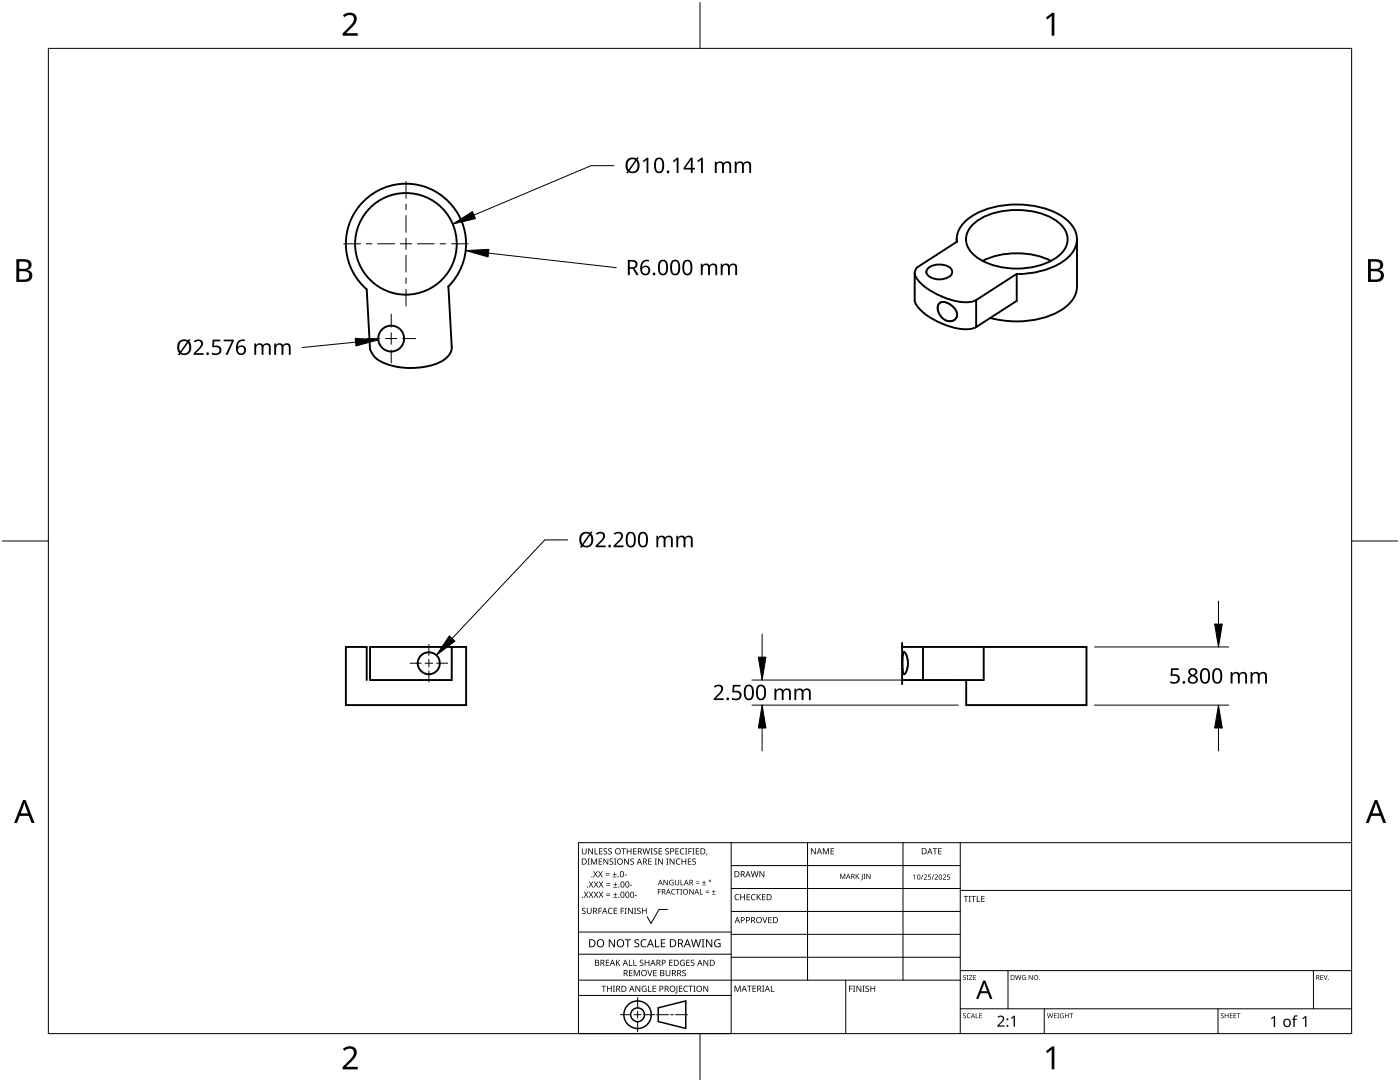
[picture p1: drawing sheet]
<svg xmlns="http://www.w3.org/2000/svg" width="279mm" height="216mm" viewBox="0 0 279 216" stroke-linecap="round" stroke-linejoin="round" font-family="sans-serif">
<g fill="none" stroke="#000" stroke-width=".38">
<path d="M89.5 57.2a12 12 0 0 0-.2-17.2 12 12 0 0 0-17.2 .6 12 12 0 0 0 1.1 17.1M89.5 57.2l.7 12.1a3.9 3.9 0 0 1-3.2 3.3 14.2 14.2 0 0 1-11.8-1l-.7-.7-.7-1.2-.6-12M182.5 54.5v5.4a5.3 5.3 0 0 0 2.8 3.3 13.2 13.2 0 0 0 8.8 2.4l.7-.3M182.5 54.5l.5-1.1 8-5.2a4.7 4.7 0 0 1 2.1-4.4 17.4 17.4 0 0 1 14.2-2.5 10.1 10.1 0 0 1 7.3 4.7 4.6 4.6 0 0 1-1.8 5.7 16.1 16.1 0 0 1-9.9 3M182.5 54.5a5.3 5.3 0 0 0 2.8 3.3 13.2 13.2 0 0 0 8.8 2.4l.7-.3M185.2 53.5a3.8 3.8 0 0 1 4.5 0 1.07 1.07 0 0 1-.4 1.8 3.5 3.5 0 0 1-4.3-.6l-.1-.4zM190.9 47.7v.6M194.2 44.8a13.1 13.1 0 0 1 10.1-2.8 10.9 10.9 0 0 1 8 3.5 4 4 0 0 1-1.3 5.8 15.3 15.3 0 0 1-16.1 0 4 4 0 0 1-.7-6.5zM194.8 59.9v5.4M194.8 59.9l8.1-5.2v5.3l-8.1 5.3M196.1 52.1a16.1 16.1 0 0 1 13.7 0M214.9 57.2a5.7 5.7 0 0 1-3 4.6 19.3 19.3 0 0 1-14.2 1.7"/>
<path d="M214.9 47.7v9.5M187.4 60.5a1.95 1.95 0 0 1 2.6 .5 1.77 1.77 0 0 1 .6 2.7 2.34 2.34 0 0 1-3.5-2l.1-.6zM190.4 63.9h-.1M90.2 129.1v6.6h-16.4v-6.6h19.2v11.6h-24v-11.6h4.2v6.6M180 129.1h36.8v11.6h-24v-5M180 128.3v8.2M180.4 130.1a2.87 2.87 0 0 1 .7 2.9l-.1 .6a.83 .83 0 0 1-.6 .9 8.7 8.7 0 0 1 0-4.4zM184.2 129.1v6.6M196.3 129.1v6.6h-16.3"/>
<circle cx="81" cy="48.7" r="10.1"/>
<circle cx="78.1" cy="67.6" r="2.58"/>
<circle cx="85.6" cy="132.3" r="2.21"/>
</g>
<path d="M9.7 9.7h260v196.5h-260z" fill="none" stroke="#000" stroke-width=".2"/>
<path d="M139.7 .5v9.2M.5 108h9.2M269.7 108h9.2M139.7 206.2v9.2" fill="none" stroke="#000" stroke-width=".2"/>
<g fill="#000">
<path d="M68.4 3.1a1.64 1.64 0 0 1 2.8 .4 2.52 2.52 0 0 1-1.2 2.2l-.9 .9h2.3v.5h-3v-.4l1.2-1.2a1.95 1.95 0 0 0 .9-2.2 1.23 1.23 0 0 0-1.8 .1zM208.7 3.5l1.3-.9h.4v4.5h-.5v-4l-.9 .8zM68.4 209.3a1.64 1.64 0 0 1 2.8 .4 2.52 2.52 0 0 1-1.2 2.2l-.9 1h2.3v.5h-3v-.5l1.2-1.2a1.95 1.95 0 0 0 .9-2.1 1.23 1.23 0 0 0-1.8 .1zM208.7 209.8l1.3-1h.4v4.6h-.5v-4l-.9 .7z"/>
<path d="M3.3 51.7h1.3a1.28 1.28 0 0 1 1.7 1.3 1.04 1.04 0 0 1-.9 .9 1.23 1.23 0 0 1 1 1.5 1.23 1.23 0 0 1-1.5 .9h-1.6zM3.8 54.1v1.7h1a.86 .86 0 0 0 1-.9 .86 .86 0 0 0-1.1-.8zM3.8 52.2v1.4h.9a.78 .78 0 0 0 1-.7 .78 .78 0 0 0-1.1-.7z"/>
<path d="M273 51.7h1.3a1.28 1.28 0 0 1 1.7 1.3 1.04 1.04 0 0 1-.8 .9 1.23 1.23 0 0 1 1 1.5 1.23 1.23 0 0 1-1.6 .9h-1.6zM273.6 54.1v1.7h.9a.86 .86 0 0 0 1.1-.9 .86 .86 0 0 0-1.1-.8zM273.6 52.2v1.4h.8a.78 .78 0 0 0 1-.7 .78 .78 0 0 0-1.1-.7z"/>
<path d="M4.6 159.6h.5l1.8 4.6h-.6l-.6-1.4h-1.8l-.5 1.4h-.6zM4.8 160.2l-.7 2.1h1.5z"/>
<path d="M274.3 159.6h.6l1.7 4.6h-.6l-.5-1.4h-1.8l-.6 1.4h-.5zM274.6 160.2l-.7 2.1h1.4z"/>
</g>
<g fill="none" stroke="#000" stroke-width=".2">
<path d="M145.9 168.1v38.1h-30.5v-38.1h154.3M145.9 172.7h45.7M145.9 177.3h45.7M161.2 168.1v27.5M180.2 168.1v27.5M191.6 168.1v38.1M191.6 177.7h78.1M115.4 198.6h30.5M115.4 195.6h76.2M115.4 190.4h30.5M115.4 186h30.5M127.3 199v2.1"/>
<path d="M133.2 181.5h-1.7l-1.6 2.8-.7-1.4M145.9 181.9h45.7M145.9 186.4h45.7M145.9 191h45.7M168.8 195.6v10.6M191.6 193.7h78.1M201.2 193.7v7.6M262.1 193.7v7.6M123.8 202.5h2.1M126.6 202.5h1.3M127.3 201.8v1.4M127.3 203.8v2.1"/>
<path d="M128.6 202.5h2.1M131 202.5h2.4M133.8 202.5h.6M134.8 202.5h2.4M191.6 201.3h78.1M208.4 201.3v4.9M243.1 201.3v4.9"/>
</g>
<g fill="#000">
<path d="M116.1 169.3h.2v.8a.32 .32 0 0 0 .3 .3 .32 .32 0 0 0 .3-.3v-.8h.2v.8a.47 .47 0 0 1-.5 .4 .47 .47 0 0 1-.5-.5zM116.5 177.9h.2l.3 .5 .3-.5h.1l-.4 .6 .4 .6h-.1l-.3-.5-.4 .5h-.1l.4-.6zM117.3 171.3h.4l-.1 .1v1l.1 .1h-.4l.1-.1v-1zM117.4 169.3h.2l.6 1v-1h.1v1.2h-.1l-.7-1v1h-.1zM117.5 177.9h.2l.3 .5 .3-.5h.1l-.4 .6 .4 .6h-.1l-.4-.5-.3 .5h-.1l.4-.6zM117.5 175.9h.2l.3 .5 .3-.5h.1l-.4 .6 .5 .6h-.2l-.3-.5-.4 .5h-.1l.4-.6zM117.9 171.3h.3l.3 1 .4-1h.3v1.2h-.2v-1l-.4 1h-.1l-.4-1v1h-.2zM118.7 169.3h.1v1h.6v.2h-.7zM118.4 173.8h.1l.3 .5 .3-.5h.2l-.4 .6 .4 .7h-.1l-.4-.6-.3 .6h-.1l.4-.7zM118.5 177.9h.2l.2 .5 .3-.5h.2l-.4 .6 .4 .6h-.1l-.4-.5-.3 .5h-.1l.4-.6zM118.5 175.9h.2l.3 .5 .3-.5h.1l-.4 .6 .4 .6h-.1l-.3-.5-.4 .5h-.1l.4-.6zM119.5 171.3h.7v.1h-.6v.4h.5v.2h-.5v.4h.6v.1h-.7z"/>
<path d="M119.6 169.3h.6v.1h-.5v.4h.5v.1h-.5v.4h.5v.2h-.6zM119.4 173.8h.1l.3 .5 .3-.5h.2l-.4 .6 .4 .7h-.1l-.4-.6-.3 .6h-.2l.5-.7zM119.5 177.9h.1l.3 .5 .3-.5h.2l-.4 .6 .4 .6h-.1l-.4-.5-.3 .5h-.1l.4-.6zM119.5 175.9h.2l.3 .5 .3-.5h.1l-.4 .6 .4 .6h-.1l-.4-.5-.3 .5h-.1l.4-.6zM120.9 174.6h.8v.1h-.8zM120.9 174.2h.8v.1h-.8zM121 178.7h.8v.1h-.8zM121 178.3h.8v.1h-.8zM121 176.6h.8v.1h-.8zM121 176.3h.8v.1h-.8zM120.5 169.4l.4-.1h.3l-.1 .1a.25 .25 0 0 0-.4-.1 .25 .25 0 0 0 0 .4l.4 .3 .1 .2-.3 .3-.5-.1v-.1h.2a.27 .27 0 0 0 .4-.1 .27 .27 0 0 0-.3-.3l-.2-.2zM120.4 171.3h.2l.7 1-.1-1h.2v1.2h-.2l-.6-1v1h-.2z"/>
<path d="M121.4 169.4l.5-.1h.2v.1a.25 .25 0 0 0-.4-.1 .25 .25 0 0 0 0 .4l.4 .3v.2l-.2 .3-.5-.1v-.1h.1a.27 .27 0 0 0 .5-.1 .27 .27 0 0 0-.4-.3l-.2-.2zM122.3 174.9h.8v.2h-.8zM122.4 179h.8v.1h-.8zM122.4 177h.8v.1h-.8zM121.7 171.4l.4-.1 .3 .1-.1 .1a.25 .25 0 0 0-.4-.1 .25 .25 0 0 0 0 .4 .42 .42 0 0 1 .5 .5 .42 .42 0 0 1-.7 .2l-.1-.2 .2 .1a.27 .27 0 0 0 .5-.2 .27 .27 0 0 0-.4-.3l-.2-.2zM122.6 174h.1v.4h.4v.1h-.4v.4h-.1v-.4h-.3v-.1h.3zM122.7 178.1h.1v.4h.4v.1h-.4v.3h-.1v-.3h-.3v-.1h.3zM122.7 176.1h.2v.3h.3v.2h-.3v.3h-.2v-.3h-.3v-.2h.3zM122.6 171.3h.4l-.1 .1v1l.1 .1h-.4l.1-.1v-1zM124 169.3h.9v.1h-.4v1.1h-.1v-1.1h-.4zM124.7 174.5h.4v.2h-.4zM124.6 171.3h.1l.7 1v-1h.1v1.2h-.2l-.6-1v1h-.1z"/>
<path d="M125.7 176.6h.5v.1h-.5zM125.1 169.3h.1v.5h.7v-.5h.1v1.2h-.1v-.6h-.7v.6h-.1zM125.8 171.4l.5-.1 .2 .1v.1a.25 .25 0 0 0-.4-.1 .25 .25 0 0 0 0 .4 .42 .42 0 0 1 .4 .5 .42 .42 0 0 1-.7 .2v-.2l.1 .1a.27 .27 0 0 0 .5-.2 .27 .27 0 0 0-.4-.3l-.2-.2zM126.7 178.6h.4v.2h-.4zM126.4 169.3h.6v.1h-.5v.4h.5v.1h-.5v.4h.5v.2h-.6zM128.2 169.3h.2l.2 1 .3-1h.2l.2 1 .3-1h.1l-.3 1.2h-.1l-.3-1.1-.3 1.1h-.2zM129.4 171.3h.7v.1h-.6v.4h.5v.2h-.5v.4h.6v.1h-.7zM129.8 169.3h.5l-.2 .1v1l.2 .1h-.5l.2-.1v-1zM130.7 171.3h.4l-.1 .1v1l.1 .1h-.4l.1-.1v-1zM130.5 169.4l.4-.1h.3l-.1 .1a.25 .25 0 0 0-.4-.1 .25 .25 0 0 0 0 .4l.4 .3 .1 .2-.2 .3-.6-.1v-.1h.2a.27 .27 0 0 0 .4-.1 .27 .27 0 0 0-.3-.3l-.2-.2zM131.3 177.4h.6v.1h-.5v.4h.5v.1h-.5v.5h-.1zM131.4 169.3h.7v.1h-.5v.4h.5v.1h-.5v.4h.5v.2h-.7z"/>
<path d="M131.3 171.3h.2l.7 1v-1h.1v1.2h-.2l-.6-1v1h-.2zM132.4 175.6h.2l.6 .9v-.9h.1v1h-.2l-.6-.9v.9h-.1zM133 171.3h.4l-.1 .1v1l.1 .1h-.4l.1-.1v-1zM132.8 169.4l.4-.1h.3l-.1 .1a.25 .25 0 0 0-.3-.1 .25 .25 0 0 0 0 .4l.4 .3v.2l-.2 .3-.5-.1v-.1h.1a.27 .27 0 0 0 .5-.1 .27 .27 0 0 0-.4-.3l-.2-.2zM133.7 175.7l.5-.2 .2 .1v.1a.45 .45 0 0 0-.7 .4 .45 .45 0 0 0 .6 .4v-.3h-.2v-.1h.3v.5a.6 .6 0 0 1-.8-.1 .6 .6 0 0 1 .1-.8zM134.1 177.5l.4-.1h.3l-.1 .2a.44 .44 0 0 0-.6 .4 .44 .44 0 0 0 .6 .3 .52 .52 0 0 1-.7 0 .52 .52 0 0 1 .1-.8zM133.6 171.3h.2l.7 1v-1h.1v1.2h-.2l-.6-1v1h-.2zM134.9 177.4h.8v.1h-.4v1h-.1v-1h-.3zM135 171.5l.5-.2 .3 .1-.1 .1a.49 .49 0 0 0-.7 .4 .49 .49 0 0 0 .7 .5 .52 .52 0 0 1-.6 0 .52 .52 0 0 1-.2-.6zM134.8 169.3h.7v.1h-.6v.4h.5v.1h-.5v.4h.6v.2h-.7zM134.7 175.6h.1v.7a.28 .28 0 0 0 .3 .2 .28 .28 0 0 0 .3-.2v-.7h.1v.7a.42 .42 0 0 1-.4 .4 .42 .42 0 0 1-.4-.4zM135.8 175.6h.2v.9h.4v.1h-.6z"/>
<path d="M135.8 177.4h.3l-.1 .1v.9l.1 .1h-.3l.1-.1v-.9zM135.8 169.4l.4-.1h.4l-.1 .1h-.2a.49 .49 0 0 0-.4 .6 .49 .49 0 0 0 .7 .3 .52 .52 0 0 1-.7 .1 .52 .52 0 0 1-.2-.6zM136 171.3h.2v.5h.6v-.5h.1v1.2h-.1v-.5h-.6v.5h-.2zM136.7 169.3h.5l-.2 .1v1l.2 .1h-.5l.2-.1v-1zM137.4 169.3h.7v.1h-.6v.4h.5v.2h-.5v.5h-.1zM137.3 171.3h.7v.1h-.6v.4h.5v.2h-.5v.4h.6v.1h-.7zM137.6 177.4h.1l.6 .9v-.9h.1v1.1h-.1l-.6-.9v.9h-.1zM138.2 169.3h.4l-.1 .1v1l.1 .1h-.4l.1-.1v-1zM138.9 176.2h.7v.1h-.7zM138.9 175.9h.7v.1h-.7zM138.2 171.4l.4-.1 .3 .1-.1 .1a.25 .25 0 0 0-.4-.1 .25 .25 0 0 0 0 .4 .42 .42 0 0 1 .5 .5 .42 .42 0 0 1-.7 .2l-.1-.2 .2 .1a.27 .27 0 0 0 .5-.2 .27 .27 0 0 0-.4-.3l-.2-.2zM138.9 169.3h.6v.1h-.5v.4h.5v.1h-.5v.4h.5v.2h-.6z"/>
<path d="M139.7 177.4h.1v1h.5v.1h-.6zM140.1 176.5h.8v.1h-.8zM140.5 175.7h.1v.3h.3v.2h-.3v.3h-.1v-.3h-.4v-.2h.4zM140.8 178h.7v.2h-.7zM140.8 177.7h.7v.1h-.7zM141 170.3h.2l-.3 .4zM142.1 178.4h.7v.1h-.7zM142.4 177.6h.1v.3h.3v.1h-.3v.3h-.1v-.3h-.3v-.1h.3zM146.8 178.6l.4-.2 .3 .1v.1a.49 .49 0 0 0-.7 .4 .49 .49 0 0 0 .7 .5 .52 .52 0 0 1-.7 0 .52 .52 0 0 1-.2-.6zM147.7 178.4h.2v.5h.6v-.5h.2v1.2h-.2v-.5h-.6v.5h-.2zM149 178.4h.7v.1h-.5v.4h.4v.2h-.4v.4h.5v.1h-.7zM150 178.6l.5-.2 .3 .1-.1 .1a.49 .49 0 0 0-.7 .4 .49 .49 0 0 0 .8 .5 .52 .52 0 0 1-.7 0 .52 .52 0 0 1-.2-.6z"/>
<path d="M149.8 173.8h.2l.3 1.1 .2-1.1h.2l.3 1.1 .2-1.1h.2l-.3 1.2h-.2l-.3-1-.3 1h-.1zM151 178.4h.2v.6l.5-.6h.2l-.5 .5 .5 .7h-.2l-.4-.6-.1 .6h-.2zM151.6 173.8h.1l.7 1v-1h.1v1.2h-.1l-.7-1v1h-.1zM152.1 178.4h.7v.1h-.6v.4h.5v.2h-.5v.4h.6v.1h-.7zM161.8 169.3h.2l.7 1v-1h.1v1.2h-.2l-.6-1v1h-.2zM164.2 169.3h.2l.4 .9 .4-.9h.2v1.2h-.1v-1.1l-.4 1.1h-.1l-.4-1.1v1.1h-.2zM165.8 169.3h.6v.1h-.5v.4h.5v.1h-.5v.4h.5v.2h-.6zM167.7 174.4h.2l.3 .8 .3-.8h.2v1h-.1v-.9l-.5 .9-.3-.9v.9h-.1zM170.8 174.4h.1v.5l.6-.5-.4 .4 .4 .6h-.1l-.4-.5-.1 .5h-.1zM172 174.4h.2l-.1 1-.3 .2v-.1l.2-.1zM172.3 174.4h.4l-.1 .1v.8l.1 .1h-.4l.2-.1v-.8zM172.9 174.4h.2l.5 .8v-.8h.1v1h-.1l-.6-.9v.9h-.1z"/>
<path d="M182.2 174.7l.4-.2v1h-.1v-.9l-.2 .2zM184.1 174.5h.2l-.4 1h-.1zM184.4 174.6a.37 .37 0 0 1 .6 0 .37 .37 0 0 1-.3 .6l-.2 .2h.5v.1h-.7l.3-.4a.27 .27 0 0 0 .3-.3 .27 .27 0 0 0-.4-.2zM185.2 174.5h.6v.1h-.4l-.1 .3a.34 .34 0 0 1 .5 .2 .34 .34 0 0 1-.2 .4 .34 .34 0 0 1-.4-.1 .27 .27 0 0 0 .4 .1 .27 .27 0 0 0 .1-.4 .27 .27 0 0 0-.4-.1zM186.3 174.5h.1l-.4 1h-.1zM186.1 169.3h.9v.1h-.3v1.1h-.2v-1.1h-.4zM186.5 174.6a.37 .37 0 0 1 .6 0 .37 .37 0 0 1-.2 .6l-.2 .2h.5v.1h-.7l.3-.4a.27 .27 0 0 0 .3-.3 .27 .27 0 0 0-.4-.2zM187.2 169.3h.7v.1h-.5v.4h.5v.1h-.5v.4h.5v.2h-.7zM188.2 174.6a.37 .37 0 0 1 .6 0 .37 .37 0 0 1-.3 .6l-.2 .2h.5v.1h-.7l.3-.4a.27 .27 0 0 0 .3-.3 .27 .27 0 0 0-.4-.2zM189 174.5h.6v.1h-.4l-.1 .3a.34 .34 0 0 1 .5 .2 .34 .34 0 0 1-.2 .4 .34 .34 0 0 1-.4-.1 .27 .27 0 0 0 .4 .1 .27 .27 0 0 0 .1-.4 .27 .27 0 0 0-.4-.1zM192.3 178.8h.9v.1h-.3v1.1h-.2v-1.1h-.4zM193.3 178.8h.5l-.2 .1v1l.2 .1h-.5l.2-.1v-1z"/>
<path d="M193.8 178.8h1v.1h-.4v1.1h-.2v-1.1h-.4zM194.9 178.8h.2v1.1h.5v.1h-.7zM195.8 178.8h.7v.1h-.5v.4h.5v.1h-.5v.5h.5v.1h-.7zM116.2 181.3l.4-.2 .3 .1-.1 .1a.25 .25 0 0 0-.4-.1 .25 .25 0 0 0 0 .4l.4 .2 .1 .3-.3 .3-.5-.1v-.1h.2a.27 .27 0 0 0 .4-.1 .27 .27 0 0 0-.3-.3l-.2-.2zM117.1 181.1h.2v.8a.32 .32 0 0 0 .3 .3 .32 .32 0 0 0 .3-.3v-.8h.2v.8a.47 .47 0 0 1-.5 .5 .47 .47 0 0 1-.5-.5zM119.4 181.1h.7v.2h-.5v.4h.5v.1h-.5v.6h-.2zM120 196.7h1v.1h-.4v1.1h-.2v-1.1h-.4zM120.9 191.5h.7v.1h-.5v.4h.4v.2h-.4v.4h.5v.1h-.7zM121.5 181.3l.4-.2 .4 .1-.1 .1a.49 .49 0 0 0-.7 .5 .49 .49 0 0 0 .7 .4 .52 .52 0 0 1-.6 .1 .52 .52 0 0 1-.3-.6zM121.1 196.7h.2v.5h.6v-.5h.2v1.2h-.2v-.6h-.6v.6h-.2zM121.5 187.4h.2l.9 1.3v-1.3h.1v1.6h-.2l-.8-1.3v1.3h-.2zM122.3 196.7h.4l-.1 .1v1l.1 .1h-.4l.2-.1v-1z"/>
<path d="M122.5 181.1h.7v.2h-.6v.4h.5v.1h-.5v.4h.6v.2h-.7zM122.9 191.5h.2v.6l.5-.6h.2l-.5 .5 .5 .7h-.2l-.4-.6-.1 .6h-.2zM123.9 181.1h.6v.2h-.5v.4h.5v.1h-.5v.6h-.1zM124.7 181.1h.4l-.2 .2v.9l.2 .2h-.4l.1-.2v-.9zM124.7 187.4h1.2v.2h-.5v1.4h-.2v-1.4h-.5zM125.5 191.5h.2v1.1h.5v.1h-.7zM125.5 193.6h.7v.1h-.5v.4h.5v.1h-.5v.4h.5v.2h-.7zM125.3 181.1h.2l.7 1.1-.1-1.1h.2v1.3h-.2l-.6-1v1h-.2zM126.4 191.5h.2v1.1h.5v.1h-.7zM126.5 181.1h.5l-.2 .2v.9l.2 .2h-.5l.2-.2v-.9zM126.5 193.6h.2l.4 1 .4-1h.2v1.2h-.2v-1.1l-.4 1.1h-.1l-.4-1.1v1.1h-.1zM126.7 187.6l.3-.2 .6 .1-.2 .1a.33 .33 0 0 0-.6 .2 .33 .33 0 0 0 .4 .4 .47 .47 0 0 1 .4 .6 .47 .47 0 0 1-.7 .2h-.3v-.2h.2a.35 .35 0 0 0 .6-.2 .35 .35 0 0 0-.5-.4l-.3-.2z"/>
<path d="M126.8 196.7h.2l.6 1v-1h.2v1.2h-.2l-.7-1 .1 1h-.2zM127.2 181.3l.4-.2 .3 .1-.1 .1a.25 .25 0 0 0-.4-.1 .25 .25 0 0 0 0 .4l.4 .2 .1 .3-.3 .3-.5-.1v-.1h.2a.27 .27 0 0 0 .4-.1 .27 .27 0 0 0-.3-.3l-.2-.2zM127.7 191.6l.5-.1 .2 .1v.1a.25 .25 0 0 0-.4-.1 .25 .25 0 0 0 0 .4l.4 .2v.3l-.2 .2h-.5v-.2l.1 .1a.27 .27 0 0 0 .5-.2 .27 .27 0 0 0-.4-.3l-.2-.2zM128 187.6l.6-.2 .4 .1v.2a.64 .64 0 0 0-1 .5 .64 .64 0 0 0 1 .6v.2a.83 .83 0 0 1-1.1-.3 .83 .83 0 0 1 .1-1.1zM128.2 196.8l.6-.1 .2 .1v.1a.5 .5 0 0 0-.8 .4 .5 .5 0 0 0 .7 .5v-.4h-.3v-.1h.4v.6a.66 .66 0 0 1-.8-.2 .66 .66 0 0 1 0-.9zM128.1 181.1h.2v.6h.6v-.6h.2v1.3h-.2v-.6h-.6v.6h-.2zM129.2 193.6h.1l.4 1 .3-1h.2l-.4 1.2h-.2zM129.3 196.7h.2v1.1h.5v.1h-.7zM128.7 191.5h.1v.5h.6v-.5h.2v1.2h-.2v-.5h-.6v.5h-.1zM130.7 187.4h.2v1.4h.7v.2h-.9zM130.2 196.7h.7v.1h-.5v.4h.5v.1h-.5v.5h.5v.1h-.7zM130.4 193.6h.6v.1h-.5v.4h.5v.1h-.5v.4h.5v.2h-.6z"/>
<path d="M131.9 187.4h.9v.2h-.7v.5h.6v.2h-.6v.5h.7v.2h-.9zM132.8 193.6h.2v.7a.32 .32 0 0 0 .3 .4 .32 .32 0 0 0 .3-.4v-.7h.2v.7a.47 .47 0 0 1-.5 .5 .47 .47 0 0 1-.5-.5zM133.5 191.5h.7v.1h-.5v.4h.5v.2h-.5v.4h.5v.1h-.7zM135 196.7h.2v1.3l-.1 .2h-.3l-.1-.1 .3-.2zM135.5 196.7h.7v.1h-.5v.4h.4v.1h-.4v.5h.5v.1h-.7zM135.8 191.7l.5-.2 .4 .1-.1 .1a.5 .5 0 0 0-.8 .4 .5 .5 0 0 0 .7 .5v-.4h-.2v-.1h.4v.6a.66 .66 0 0 1-.9-.1 .66 .66 0 0 1 0-.9zM136.2 193.7l.4-.2 .3 .1-.1 .1a.25 .25 0 0 0-.4-.1 .25 .25 0 0 0 0 .4 .42 .42 0 0 1 .5 .6 .42 .42 0 0 1-.7 .2l-.1-.2h.2a.27 .27 0 0 0 .5-.1 .27 .27 0 0 0-.4-.3l-.2-.2zM136.5 196.8l.5-.1 .3 .1-.1 .1a.49 .49 0 0 0-.7 .4 .49 .49 0 0 0 .8 .4 .52 .52 0 0 1-.7 .1 .52 .52 0 0 1-.2-.6zM137 191.5h.7v.1h-.6v.4h.5v.2h-.5v.4h.6v.1h-.7zM137.4 196.7h.9v.1h-.4v1.1h-.1v-1.1h-.4zM137.9 191.6l.4-.1 .3 .1-.1 .1a.25 .25 0 0 0-.4-.1 .25 .25 0 0 0 0 .4l.4 .2 .1 .3-.2 .2h-.6v-.2l.2 .1a.27 .27 0 0 0 .5-.2 .27 .27 0 0 0-.4-.3l-.2-.2zM138.4 196.7h.4l-.1 .1v1l.1 .1h-.4l.1-.1v-1z"/>
<path d="M137.9 187.4h.2l.3 1.4 .4-1.4h.2l.4 1.4 .3-1.4h.2l-.4 1.6h-.2l-.4-1.3-.4 1.3h-.2zM140 187.4h.6l-.2 .2v1.3l.2 .1h-.6l.2-.1v-1.3zM140.4 196.7h.1l.7 1v-1h.1v1.2h-.1l-.7-1v1h-.1zM140.4 191.5h.2l.6 1v-1h.1v1.2h-.1l-.7-1v1h-.1zM140.9 187.4h.2l.9 1.3v-1.3h.2v1.6h-.3l-.8-1.3v1.3h-.2zM142.7 187.6l.7-.2 .4 .1-.1 .2a.65 .65 0 0 0-1 .5 .65 .65 0 0 0 .9 .6v-.4h-.3v-.2h.5v.7a.86 .86 0 0 1-1.1-.1 .86 .86 0 0 1 0-1.2zM146.6 196.7h.2l.4 1 .4-1h.2v1.2h-.1v-1.1l-.4 1.1h-.2l-.4-1.1v1.1h-.1zM149.1 196.7h.9v.1h-.4v1.1h-.1v-1.1h-.4zM150.2 196.7h.7v.1h-.6v.4h.5v.1h-.5v.5h.6v.1h-.7zM152.1 183h.2l.3 1 .4-1h.2l-.5 1.2h-.1zM152.1 196.7h.4l-.1 .1v1l.1 .1h-.4l.1-.1v-1zM153.8 196.7h.2v1.1h.5v.1h-.7z"/>
<path d="M153.3 183h.7v.1h-.5v.4h.5v.1h-.5v.5h.5v.1h-.7zM169.5 196.7h.6v.1h-.5v.5h.5v.1h-.5v.5h-.1zM170.2 196.7h.5l-.2 .1v1l.2 .1h-.5l.2-.1v-1zM170.9 196.7h.2l.6 1v-1h.2v1.2h-.2l-.6-1v1h-.2zM172.1 196.7h.5l-.2 .1v1l.2 .1h-.5l.2-.1v-1zM172.8 196.8l.4-.1h.2v.2a.25 .25 0 0 0-.4-.1 .25 .25 0 0 0 0 .4l.4 .2 .1 .3-.3 .2h-.5v-.2l.2 .1a.27 .27 0 0 0 .4-.2 .27 .27 0 0 0-.3-.3l-.3-.2zM173.7 196.7h.2v.5h.6v-.5h.2v1.2h-.2v-.6h-.6v.6h-.2zM192.2 194.7l.4-.1h.2l-.1 .1a.24 .24 0 0 0-.3 0 .24 .24 0 0 0-.1 .3 .24 .24 0 0 0 .4 .1l.1 .1-.1 .3h-.4l-.1-.1a.24 .24 0 0 0 .3 .1 .24 .24 0 0 0 .1-.3l-.4-.3zM192.9 194.6h.4l-.1 .1v.7l.1 .1h-.4l.1-.1v-.7zM193.4 194.6h.6l-.5 .8h.6v.1h-.7l.5-.8h-.5zM194.2 194.6h.6v.1h-.4v.3h.4v.1h-.4v.3h.4v.1h-.6zM202.6 194.6h.1l.2 .8 .2-.8h.2l.2 .8 .2-.8h.1l-.2 .9h-.2l-.2-.8-.2 .8h-.2z"/>
<path d="M204.1 194.7l.3-.1h.3l-.1 .1a.4 .4 0 0 0-.6 .4 .4 .4 0 0 0 .6 .3v-.3l-.2-.1h.3v.5a.53 .53 0 0 1-.7-.1 .53 .53 0 0 1 .1-.7zM205.3 194.6h.2l.5 .8v-.8h.1v.9h-.2l-.5-.8v.8h-.1zM263.5 194.6h.6v.1h-.5v.3h.4v.1h-.4v.3h.5v.1h-.6zM264.1 194.6h.2l.2 .8 .3-.8h.2l-.4 .9h-.1zM192.2 202.3l.4-.1h.2l-.1 .1a.24 .24 0 0 0-.3 0 .24 .24 0 0 0-.1 .3 .24 .24 0 0 0 .4 .1l.1 .2-.1 .2-.4 .1-.1-.2a.24 .24 0 0 0 .3 .1 .24 .24 0 0 0 .1-.3l-.4-.2zM193.1 202.3l.6-.1-.3 .1a.4 .4 0 0 0-.3 .5 .4 .4 0 0 0 .5 .2 .46 .46 0 0 1-.6 0 .46 .46 0 0 1 .1-.7zM194.7 202.2h.1v.8h.5v.2h-.6zM195.4 202.2h.6v.1h-.4v.3h.4v.1h-.4v.4h.4v.1h-.6zM199.1 202.9a.76 .76 0 0 1 1.2 0 .76 .76 0 0 1-.3 1.1l-.6 .6h1.1v.3h-1.5v-.3l.8-.8a.52 .52 0 0 0 .3-.8 .52 .52 0 0 0-.9 .1zM201.7 203.1l.6-.4h.3v2.2h-.3v-1.9l-.4 .3zM209 202.2h.1l.2 .8 .2-.8h.1l.3 .8 .2-.8h.1l-.3 1h-.1l-.2-.9-.3 .9h-.1zM210.3 202.2h.6v.1h-.4v.3h.3v.1h-.3v.4h.4v.1h-.6z"/>
<path d="M211 202.2h.4l-.2 .1v.8l.2 .1h-.4l.1-.1v-.8zM211.6 202.3l.7-.1-.1 .1a.4 .4 0 0 0-.6 .4 .4 .4 0 0 0 .6 .3v-.2l-.2-.2h.3v.5a.53 .53 0 0 1-.7-.1 .53 .53 0 0 1 0-.7zM212.5 202.2h.2v.4h.5v-.4h.1v1h-.1v-.5h-.5v.5h-.2zM213.4 202.2h.8v.1h-.3v.9h-.2v-.9h-.3zM243.7 202.3l.3-.1h.2v.1a.24 .24 0 0 0-.3 0 .24 .24 0 0 0-.1 .3 .24 .24 0 0 0 .3 .1l.1 .2-.1 .2-.4 .1-.1-.2a.24 .24 0 0 0 .4 .1 .24 .24 0 0 0 0-.3l-.3-.2zM244.4 202.2h.2v.4h.5v-.4h.1v1h-.1v-.5h-.5v.5h-.2zM245.4 202.2h.6v.1h-.4v.3h.4v.1h-.4v.4h.4v.1h-.6zM246.2 202.2h.5v.1h-.4v.3h.4v.1h-.4v.4h.4v.1h-.5zM246.8 202.2h.8v.1h-.3v.9h-.2v-.9h-.3zM253.7 203.2l.6-.5h.2v2.2h-.3v-1.9l-.4 .4zM258.2 202.7l.3-.1h.5l-.1 .3-.4-.1-.1 .2v.3h.4v.2h-.4v1.4h-.3v-1.4h-.3l.3-.2zM259.9 203.2l.6-.5h.2v2.2h-.2v-1.9l-.5 .4z"/>
<path d="M116.1 171.3h.4a.61 .61 0 0 1 .6 .6 .61 .61 0 0 1-.6 .6h-.4zM116.3 171.4v1h.1a.48 .48 0 0 0 .5-.5 .48 .48 0 0 0-.4-.5z"/>
<path d="M122.7 169.9a.61 .61 0 0 1 1.2 0 .61 .61 0 0 1-1.2 0zM123 169.5a.47 .47 0 0 0-.1 .7 .47 .47 0 0 0 .8 0v-.1a.45 .45 0 0 0-.1-.6 .45 .45 0 0 0-.6 0z"/>
<path d="M123.1 171.9a.61 .61 0 0 1 1.2 0 .61 .61 0 0 1-1.2 0zM123.5 171.5l-.2 .4a.45 .45 0 0 0 .7 .4 .45 .45 0 0 0 0-.8l-.2-.1z"/>
<path d="M123.9 173.9a.51 .51 0 0 1 .6 .1 .51 .51 0 0 1 0 .7 .44 .44 0 0 1-.6 .3 .44 .44 0 0 1-.2-.6zM123.9 174v.1a.48 .48 0 0 0 .3 .8 .53 .53 0 0 0 .2-.5 .53 .53 0 0 0-.4-.4z"/>
<path d="M124 178a.44 .44 0 0 1 .5 0 .44 .44 0 0 1 .1 .5 .46 .46 0 0 1-.4 .7 .46 .46 0 0 1-.4-.7zM124.1 178.1l-.1 .2a.45 .45 0 0 0 .3 .7 .53 .53 0 0 0 .2-.5 .53 .53 0 0 0-.4-.4z"/>
<path d="M124 176a.44 .44 0 0 1 .5 0 .44 .44 0 0 1 .1 .5 .46 .46 0 0 1-.4 .6 .46 .46 0 0 1-.4-.7zM124.1 176.1l-.1 .4a.31 .31 0 0 0 .2 .5 .31 .31 0 0 0 .3-.5l-.1-.4z"/>
<path d="M124.9 178a.5 .5 0 0 1 .7 .1 .5 .5 0 0 1 0 .6 .44 .44 0 0 1-.6 .4 .44 .44 0 0 1-.2-.6zM125 178.1a.48 .48 0 0 0-.1 .6 .48 .48 0 0 0 .4 .3l.1-.8-.2-.2z"/>
<path d="M124.9 176a.44 .44 0 0 1 .6 0 .44 .44 0 0 1 .1 .5 .46 .46 0 0 1-.5 .6 .46 .46 0 0 1-.3-.7zM125 176.1l-.1 .4a.31 .31 0 0 0 .3 .5 .31 .31 0 0 0 .2-.5v-.4z"/>
<path d="M125.9 178a.5 .5 0 0 1 .6 .1 .5 .5 0 0 1 0 .6 .44 .44 0 0 1-.5 .4 .44 .44 0 0 1-.2-.6zM126 178.1l-.1 .1a.48 .48 0 0 0 .4 .8 .53 .53 0 0 0 .2-.5 .53 .53 0 0 0-.5-.4z"/>
<path d="M127.3 169.3h.3a.35 .35 0 0 1 .5 .2 .35 .35 0 0 1-.3 .4l.4 .6h-.2l-.3-.5h-.3v.5h-.1zM127.4 169.4v.4h.2a.23 .23 0 0 0 .3-.2 .23 .23 0 0 0-.3-.2z"/>
<path d="M127.5 171.3h.2l.4 1.2h-.1l-.2-.4h-.4l-.2 .4h-.1zM127.6 171.5l-.2 .5h.4z"/>
<path d="M128.3 171.3h.3a.35 .35 0 0 1 .5 .2 .35 .35 0 0 1-.3 .5l.4 .5h-.2l-.3-.5h-.2v.5h-.2zM128.5 171.4v.5h.1a.23 .23 0 0 0 .3-.2 .23 .23 0 0 0-.3-.3z"/>
<path d="M131.7 175.5h.1l.5 1.1h-.2l-.1-.3h-.4l-.2 .3h-.1zM131.8 175.7l-.2 .5h.4z"/>
<path d="M132.1 177.4h.3a.31 .31 0 0 1 .4 .2 .31 .31 0 0 1-.2 .4l.3 .5h-.2l-.3-.5h-.2v.5h-.1zM132.2 177.5v.4h.2a.21 .21 0 0 0 .2-.2 .21 .21 0 0 0-.2-.2z"/>
<path d="M133.3 177.4h.1l.5 1.1h-.2l-.1-.4h-.4l-.2 .4h-.1zM133.4 177.5l-.2 .5h.4z"/>
<path d="M133.8 169.3h.6l.1 .2-.1 .4-.5 .1v.5h-.1zM133.9 169.4v.5a.29 .29 0 0 0 .5-.3 .29 .29 0 0 0-.5-.2z"/>
<path d="M136.9 175.5h.1l.4 1.1h-.1l-.1-.3h-.5l-.1 .3h-.1zM137 175.7l-.2 .5h.3z"/>
<path d="M136.2 177.9a.55 .55 0 0 1 1.1 0 .55 .55 0 0 1-1.1 0zM136.4 177.9a.45 .45 0 0 0 .9 0 .45 .45 0 0 0-.9 0z"/>
<path d="M137.6 175.6h.3a.31 .31 0 0 1 .4 .2 .31 .31 0 0 1-.2 .4l.3 .4h-.2l-.2-.4h-.3v.4h-.1zM137.7 175.7v.4h.2a.21 .21 0 0 0 .3-.2 .21 .21 0 0 0-.3-.2z"/>
<path d="M139 177.4h.1l.4 1.1h-.1l-.1-.4h-.5l-.1 .4h-.1zM139.1 177.5l-.2 .5h.3z"/>
<path d="M139.8 169.3h.4a.54 .54 0 0 1 .6 .6 .56 .56 0 0 1-.7 .6h-.3zM140 169.4v.9h.1a.48 .48 0 0 0 .5-.4 .48 .48 0 0 0-.4-.5z"/>
<path d="M141.4 175.8a.25 .25 0 0 1 .5 0 .25 .25 0 0 1-.5 0zM141.5 175.8a.15 .15 0 0 0 .3 0 .15 .15 0 0 0-.3 0z"/>
<path d="M146.6 173.8h.4a.61 .61 0 0 1 .6 .6 .61 .61 0 0 1-.7 .6h-.3zM146.8 174v.9h.1a.43 .43 0 0 0 .5-.5 .41 .41 0 0 0-.4-.4z"/>
<path d="M147.8 173.8h.4a.35 .35 0 0 1 .4 .3 .35 .35 0 0 1-.2 .4l.3 .5h-.2l-.3-.5h-.2v.5h-.2zM148 174v.4h.2a.23 .23 0 0 0 .3-.2 .23 .23 0 0 0-.3-.2z"/>
<path d="M149.2 173.8h.1l.5 1.2h-.1l-.2-.3h-.5l-.1 .3h-.2zM149.3 174l-.2 .5h.4z"/>
<path d="M153 178.4h.4a.55 .55 0 0 1 .6 .6 .56 .56 0 0 1-.6 .6h-.4zM153.2 178.5v1h.1a.48 .48 0 0 0 .5-.5 .48 .48 0 0 0-.4-.5z"/>
<path d="M163.4 169.2h.2l.5 1.3h-.2l-.2-.4h-.4l-.2 .4h-.1zM163.5 169.4l-.2 .6h.4z"/>
<path d="M169.2 174.4h.1l.4 1h-.1l-.1-.3h-.4l-.1 .3h-.2zM169.3 174.5l-.2 .5h.4z"/>
<path d="M169.9 174.4h.3a.29 .29 0 0 1 .3 .2 .29 .29 0 0 1-.2 .3l.3 .5h-.1l-.3-.4h-.2v.4h-.1zM170 174.5v.4h.2a.2 .2 0 0 0 .2-.2 .2 .2 0 0 0-.2-.2z"/>
<path d="M183.1 174.6h.4l.2 .5a.38 .38 0 0 1-.5 .4 .38 .38 0 0 1-.2-.6zM183.2 174.6l-.1 .2a.38 .38 0 0 0 .3 .6 .41 .41 0 0 0 .2-.5 .41 .41 0 0 0-.4-.3z"/>
<path d="M184 169.3h.3a.61 .61 0 0 1 .6 .6 .61 .61 0 0 1-.6 .6h-.3zM184.1 169.4v.9h.2a.43 .43 0 0 0 .5-.4 .41 .41 0 0 0-.5-.5z"/>
<path d="M185.5 169.2h.1l.5 1.3h-.1l-.2-.4h-.5l-.1 .4h-.2zM185.6 169.4l-.2 .6h.4z"/>
<path d="M187.5 174.6h.4l.1 .5a.38 .38 0 0 1-.4 .4 .38 .38 0 0 1-.3-.6zM187.5 174.6v.2a.38 .38 0 0 0 .3 .6 .41 .41 0 0 0 .1-.5 .41 .41 0 0 0-.4-.3z"/>
<path d="M118.4 181.1h.3a.35 .35 0 0 1 .4 .3 .35 .35 0 0 1-.2 .4l.3 .6h-.1l-.3-.5h-.3v.5h-.1zM118.5 181.3v.4h.2a.23 .23 0 0 0 .3-.2 .23 .23 0 0 0-.3-.2z"/>
<path d="M118.7 191.5h.4a.31 .31 0 0 1 .4 .2 .31 .31 0 0 1-.2 .4 .33 .33 0 0 1 .3 .4 .33 .33 0 0 1-.4 .2h-.5zM118.9 192.2v.4h.2a.23 .23 0 0 0 .3-.2 .23 .23 0 0 0-.3-.2zM118.9 191.6v.4h.2a.21 .21 0 0 0 .3-.2 .21 .21 0 0 0-.3-.2z"/>
<path d="M117.6 187.4h.5a.71 .71 0 0 1 .7 .8 .73 .73 0 0 1-.8 .8h-.4zM117.8 187.6v1.2h.2a.56 .56 0 0 0 .6-.6 .54 .54 0 0 0-.6-.6z"/>
<path d="M119.8 191.5h.4a.35 .35 0 0 1 .4 .3 .35 .35 0 0 1-.2 .4l.3 .5h-.2l-.3-.5h-.2v.5h-.2zM120 191.6v.5h.2a.23 .23 0 0 0 .3-.2 .23 .23 0 0 0-.3-.3z"/>
<path d="M119.3 187.6a.74 .74 0 0 1 .9-.1 .74 .74 0 0 1 .4 .7 .77 .77 0 0 1-1.1 .8 .77 .77 0 0 1-.3-1.3zM119.5 187.7l-.2 .5a.56 .56 0 0 0 .7 .6 .56 .56 0 0 0 .3-.9 .51 .51 0 0 0-.8-.2z"/>
<path d="M120.6 181.1h.2l.4 1.3h-.1l-.2-.4h-.4l-.2 .4h-.1zM120.7 181.3l-.2 .6h.4z"/>
<path d="M122.2 191.5h.1l.5 1.2h-.2l-.1-.3h-.5l-.2 .3h-.1zM122.2 191.7l-.2 .5h.4z"/>
<path d="M123 196.7h.3a.35 .35 0 0 1 .4 .2 .35 .35 0 0 1-.2 .5l.3 .5h-.1l-.3-.5h-.3v.5h-.1zM123.1 196.8v.5h.2a.23 .23 0 0 0 .3-.3 .23 .23 0 0 0-.3-.2z"/>
<path d="M123.3 187.6a.74 .74 0 0 1 .8-.1 .74 .74 0 0 1 .5 .7 .77 .77 0 0 1-1.1 .8 .77 .77 0 0 1-.3-1.3zM123.5 187.7l-.2 .5a.56 .56 0 0 0 .7 .6 .56 .56 0 0 0 .3-.9 .51 .51 0 0 0-.8-.2z"/>
<path d="M124.5 193.6h.3a.35 .35 0 0 1 .4 .2 .35 .35 0 0 1-.2 .4l.3 .6h-.1l-.3-.5h-.3v.5h-.1zM124.6 193.7v.4h.2a.23 .23 0 0 0 .3-.2 .23 .23 0 0 0-.3-.2z"/>
<path d="M124 196.7h.4a.54 .54 0 0 1 .6 .6 .56 .56 0 0 1-.6 .6h-.4zM124.2 196.8v1h.2a.48 .48 0 0 0 .5-.5 .48 .48 0 0 0-.5-.5z"/>
<path d="M124.7 191.5h.2l.4 1.2h-.1l-.2-.3h-.4l-.2 .3h-.1zM124.8 191.7l-.2 .5h.4z"/>
<path d="M126 196.7h.2l.4 1.2h-.1l-.2-.4h-.4l-.2 .4h-.1zM126.1 196.8l-.2 .6h.4z"/>
<path d="M127.9 194.2a.61 .61 0 0 1 1.2 0 .61 .61 0 0 1-1.2 0zM128.2 193.8l-.1 .4a.45 .45 0 0 0 .7 .4 .45 .45 0 0 0 0-.8l-.2-.1z"/>
<path d="M129.7 187.4h.2l.6 1.6h-.2l-.2-.5h-.6l-.2 .5h-.2zM129.8 187.6l-.2 .7h.5z"/>
<path d="M130.2 191.5h.2l.5 1.2h-.2l-.2-.3h-.4l-.2 .3h-.1zM130.3 191.7l-.2 .5h.4z"/>
<path d="M131 191.5h.4a.35 .35 0 0 1 .4 .3 .35 .35 0 0 1-.2 .4l.3 .5h-.2l-.3-.5h-.2v.5h-.2zM131.2 191.6v.5h.2a.23 .23 0 0 0 .2-.2 .23 .23 0 0 0-.3-.3z"/>
<path d="M131.8 193.6h.3a.31 .31 0 0 1 .4 .1 .31 .31 0 0 1-.2 .4 .33 .33 0 0 1 .3 .4 .33 .33 0 0 1-.4 .3h-.4zM131.9 194.2v.4h.3a.23 .23 0 0 0 .2-.2 .23 .23 0 0 0-.3-.2zM131.9 193.7v.4h.2a.21 .21 0 0 0 .3-.2 .21 .21 0 0 0-.3-.2z"/>
<path d="M131.6 196.7h.5l.3 .3-.1 .3-.5 .1v.5h-.2zM131.8 196.8v.5a.29 .29 0 0 0 .4-.2 .29 .29 0 0 0-.4-.3z"/>
<path d="M132.6 196.7h.4a.35 .35 0 0 1 .4 .2 .35 .35 0 0 1-.2 .5l.3 .5h-.2l-.3-.5h-.2v.5h-.2zM132.8 196.8v.5h.2a.23 .23 0 0 0 .3-.3 .23 .23 0 0 0-.3-.2z"/>
<path d="M132.1 191.5h.5l.2 .3-.1 .4-.5 .1v.4h-.1zM132.2 191.6v.5a.29 .29 0 0 0 .5-.2 .29 .29 0 0 0-.5-.3z"/>
<path d="M134.1 193.6h.3a.35 .35 0 0 1 .5 .2 .35 .35 0 0 1-.3 .4l.4 .6h-.2l-.3-.5h-.2v.5h-.2zM134.3 193.7v.4h.1a.23 .23 0 0 0 .3-.2 .23 .23 0 0 0-.3-.2z"/>
<path d="M133.5 197.3a.65 .65 0 0 1 1.3 0 .65 .65 0 0 1-1.3 0zM133.9 196.9a.47 .47 0 0 0-.1 .7 .47 .47 0 0 0 .7 0l.1-.1a.45 .45 0 0 0-.1-.6 .45 .45 0 0 0-.6 0z"/>
<path d="M133.7 187.4h.5a.71 .71 0 0 1 .8 .8 .73 .73 0 0 1-.9 .8h-.4zM133.9 187.6v1.2h.2a.56 .56 0 0 0 .6-.6 .54 .54 0 0 0-.6-.6z"/>
<path d="M135.2 193.6h.3a.35 .35 0 0 1 .4 .2 .35 .35 0 0 1-.2 .4l.3 .6h-.1l-.3-.5h-.3v.5h-.1zM135.3 193.7v.4h.2a.23 .23 0 0 0 .3-.2 .23 .23 0 0 0-.3-.2z"/>
<path d="M134.5 191.5h.4a.54 .54 0 0 1 .6 .6 .56 .56 0 0 1-.7 .6h-.3zM134.6 191.6v1h.2a.48 .48 0 0 0 .5-.5 .48 .48 0 0 0-.5-.5z"/>
<path d="M135.3 187.4h.4a.45 .45 0 0 1 .6 .3 .45 .45 0 0 1-.3 .6l.4 .7h-.2l-.4-.6h-.3v.6h-.2zM135.5 187.6v.6h.2a.3 .3 0 0 0 .4-.3 .3 .3 0 0 0-.4-.3z"/>
<path d="M137.1 187.4h.2l.6 1.6h-.2l-.2-.5h-.6l-.2 .5h-.2zM137.2 187.6l-.3 .7h.5z"/>
<path d="M139.6 191.5h.1l.5 1.2h-.1l-.2-.3h-.5l-.1 .3h-.2zM139.7 191.7l-.2 .5h.4z"/>
<path d="M138.9 197.3a.61 .61 0 0 1 1.2 0 .61 .61 0 0 1-1.2 0zM139.3 196.9a.47 .47 0 0 0-.1 .7 .47 .47 0 0 0 .7 0v-.1a.45 .45 0 0 0-.1-.6 .45 .45 0 0 0-.5 0z"/>
<path d="M141.7 191.5h.3a.54 .54 0 0 1 .6 .6 .56 .56 0 0 1-.6 .6h-.3zM141.8 191.6v1h.2a.48 .48 0 0 0 .5-.5 .48 .48 0 0 0-.5-.5z"/>
<path d="M147.1 183h.1l.5 1.2h-.2l-.1-.4h-.5l-.1 .4h-.2zM147.1 183.1l-.1 .6h.3z"/>
<path d="M147.9 183h.6l.1 .3-.1 .3-.5 .1v.5h-.1zM148 183.1v.5a.29 .29 0 0 0 .5-.2 .29 .29 0 0 0-.5-.3z"/>
<path d="M148.5 196.7h.1l.5 1.2h-.2l-.1-.4h-.5l-.2 .4h-.1zM148.5 196.8l-.2 .6h.4z"/>
<path d="M148.9 183h.5l.3 .3-.2 .3-.5 .1v.5h-.1zM149 183.1v.5a.29 .29 0 0 0 .5-.2 .29 .29 0 0 0-.5-.3z"/>
<path d="M149.9 183h.3a.35 .35 0 0 1 .5 .2 .35 .35 0 0 1-.3 .5l.4 .5h-.2l-.3-.5h-.2v.5h-.2zM150.1 183.1v.5h.1a.23 .23 0 0 0 .3-.3 .23 .23 0 0 0-.3-.2z"/>
<path d="M151.1 196.7h.4a.35 .35 0 0 1 .4 .2 .35 .35 0 0 1-.2 .5l.3 .5h-.2l-.3-.5h-.2v.5h-.2zM151.3 196.8v.5h.2a.23 .23 0 0 0 .2-.3 .23 .23 0 0 0-.2-.2z"/>
<path d="M150.8 183.6a.61 .61 0 0 1 1.2 0 .61 .61 0 0 1-1.2 0zM151.2 183.2a.47 .47 0 0 0-.1 .7 .47 .47 0 0 0 .7 0v-.1a.45 .45 0 0 0 0-.6 .45 .45 0 0 0-.6 0z"/>
<path d="M153.1 196.7h.1l.5 1.2h-.2l-.1-.4h-.5l-.2 .4h-.1zM153.1 196.8l-.2 .6h.4z"/>
<path d="M154.3 183h.3a.55 .55 0 0 1 .6 .6 .56 .56 0 0 1-.6 .6h-.3zM154.4 183.1v1h.2a.48 .48 0 0 0 .5-.5 .48 .48 0 0 0-.5-.5z"/>
<path d="M196.2 195.7h.4l1.5 3.6h-.5l-.5-1.1h-1.4l-.4 1.1h-.5zM196.4 196.1l-.5 1.7h1.1z"/>
<path d="M201.7 194.6h.3a.49 .49 0 0 1 .5 .5 .49 .49 0 0 1-.5 .4h-.3zM201.8 194.7v.7h.4l.1-.2v-.3z"/>
<path d="M206.2 195.1a.5 .5 0 0 1 1 0 .5 .5 0 0 1-1 0zM206.4 195a.4 .4 0 0 0 .8 0 .4 .4 0 0 0-.8 0z"/>
<path d="M262.7 194.6h.2a.28 .28 0 0 1 .4 .1 .28 .28 0 0 1-.2 .4l.3 .4h-.2l-.2-.4h-.2v.4h-.1zM262.8 194.7v.3h.1a.19 .19 0 0 0 .3-.2 .19 .19 0 0 0-.3-.1z"/>
<path d="M194.1 202.2l.5 1-.3-.3h-.3l-.3 .3zM194.2 202.3l-.2 .4h.3z"/>
<path d="M256.3 203.5a.77 .77 0 0 1 .9-.2 .77 .77 0 0 1 .4 .8 .81 .81 0 0 1-1.1 .8 .81 .81 0 0 1-.3-1.3zM256.6 203.6l-.2 .5a.52 .52 0 0 0 .6 .6 .52 .52 0 0 0 .3-.7 .48 .48 0 0 0-.2-.5 .48 .48 0 0 0-.5 .1z"/>
<circle cx="116.2" cy="179.1" r=".11"/>
<circle cx="117.2" cy="177" r=".11"/>
<circle cx="118.1" cy="175" r=".11"/>
<circle cx="123.4" cy="175" r=".11"/>
<circle cx="123.5" cy="179.1" r=".11"/>
<circle cx="123.5" cy="177" r=".11"/>
<circle cx="207.5" cy="195.5" r=".09"/>
<circle cx="265.1" cy="195.5" r=".09"/>
<circle cx="201.1" cy="204.7" r=".2"/>
<circle cx="201.1" cy="203.4" r=".2"/>
</g>
<g fill="none" stroke="#000" stroke-width=".3">
<path d="M131.4 201.1l5.5-1.4v5.5l-5.5-1.4z"/>
<circle cx="127.2" cy="202.5" r="2.73"/>
<circle cx="127.2" cy="202.5" r="1.37"/>
</g>
<g fill="none" stroke="#000" stroke-width=".2">
<path d="M81 36.2v3.4M68.6 48.6h3.4M73.1 48.6h1.1M75.4 48.6h3.3M81 40.7v1.2M81 43v3.4M81 47.5v2.3M81 50.9v3.4M81 55.4v1.2M81 57.7v3.4M82.2 48.6h-2.3M86.7 48.6h-3.4"/>
<path d="M89 48.6h-1.2M93.5 48.6h-3.4M73.2 67.6h2.6M78.1 62.7v2.6M78.1 66.4v2.3M78.1 69.8v2.6M79.2 67.6h-2.3M82.9 67.6h-2.5M84.1 132.3h-2.2M84.8 132.3h1.6M85.6 128.6v2.2M85.6 131.6v1.5"/>
<path d="M85.6 133.9v2.2M87.1 132.3h2.2"/>
</g>
<path d="M122.5 33.1h-4.5l-23.4 9.8M97.5 50.5l25.5 2.9M71 68.3l-10.7 1M113.3 107.7h-4.6l-18.5 19.7M243.2 120v4.5M152.1 126.6v4.5M191.2 135.7h-41.1M245.2 129.1h-26.8M152.1 145.3v4.5M191.2 140.7h-41.1M218.4 140.7h26.8M243.2 145.3v4.5" fill="none" stroke="#000" stroke-width=".2"/>
<g fill="#000">
<path d="M128.3 32.1l.8-.6h.3v3h-.4l.1-2.6-.6 .5zM134.3 32.1l.8-.6h.3v3h-.4l.1-2.6-.6 .5zM139.1 32.1l.9-.6h.3v3h-.4v-2.6l-.6 .5zM142.7 32.2h.3v.3a.86 .86 0 0 1 1.4 .1 .81 .81 0 0 1 1-.4 .81 .81 0 0 1 .5 .8v1.5h-.3v-1.5a.56 .56 0 0 0-.7-.5 .56 .56 0 0 0-.4 .8v1.2h-.4v-1.5a.57 .57 0 0 0-.7-.5 .57 .57 0 0 0-.4 .8v1.2h-.3zM146.6 32.2h.3l.1 .3a.86 .86 0 0 1 1.4 .1 .81 .81 0 0 1 .9-.4 .81 .81 0 0 1 .6 .8v1.5h-.4v-1.5a.56 .56 0 0 0-.6-.5 .56 .56 0 0 0-.4 .8v1.2h-.4v-1.5a.57 .57 0 0 0-.7-.5 .57 .57 0 0 0-.4 .8v1.2h-.4zM139.9 52.6h.3v.3a.86 .86 0 0 1 1.4 .1 .81 .81 0 0 1 1-.4 .81 .81 0 0 1 .5 .8v1.5h-.3v-1.5a.56 .56 0 0 0-.7-.5 .56 .56 0 0 0-.4 .7v1.3h-.4v-1.5a.57 .57 0 0 0-.7-.5 .57 .57 0 0 0-.4 .8v1.2h-.3zM143.8 52.6h.3l.1 .3a.86 .86 0 0 1 1.4 .1 .81 .81 0 0 1 .9-.4 .81 .81 0 0 1 .6 .8v1.5h-.4v-1.5a.56 .56 0 0 0-.6-.5 .56 .56 0 0 0-.4 .7v1.3h-.4v-1.5a.57 .57 0 0 0-.7-.5 .57 .57 0 0 0-.4 .8v1.2h-.4zM38.7 68.1a1.01 1.01 0 0 1 1.1-.4 1.01 1.01 0 0 1 .7 1l-.3 .6-1.1 1.2h1.5v.3h-2v-.3l1.1-1.1a.72 .72 0 0 0 .4-.7 .72 .72 0 0 0-.4-.6l-.8 .2zM42.5 67.8h1.5v.3h-1.2l-.1 .9a1.02 1.02 0 0 1 1.5 .8 1.02 1.02 0 0 1-1.4 1l-.5-.1v-.4a.88 .88 0 0 0 .9 .3 .88 .88 0 0 0 .6-.9 .85 .85 0 0 0-1.3-.4l-.2-.1zM44.6 67.8h2.1v.3l-1.3 2.7h-.4l1.3-2.7h-1.7zM50.8 68.5h.3v.3a.86 .86 0 0 1 1.4 .1 .81 .81 0 0 1 1-.4 .81 .81 0 0 1 .5 .8v1.5h-.3v-1.5a.56 .56 0 0 0-.7-.5 .56 .56 0 0 0-.4 .7v1.3h-.4v-1.5a.57 .57 0 0 0-.7-.5 .57 .57 0 0 0-.4 .8v1.2h-.3zM54.7 68.5h.3l.1 .3a.86 .86 0 0 1 1.4 .1 .81 .81 0 0 1 .9-.4 .81 .81 0 0 1 .6 .8v1.5h-.4v-1.5a.56 .56 0 0 0-.6-.5 .56 .56 0 0 0-.4 .7v1.3h-.4v-1.5a.57 .57 0 0 0-.7-.5 .57 .57 0 0 0-.4 .8v1.2h-.4z"/>
<path d="M118.9 106.5a1.01 1.01 0 0 1 1.2-.4 1.01 1.01 0 0 1 .6 1l-.2 .6-1.2 1.2h1.6v.3h-2v-.3l1.1-1.1a.72 .72 0 0 0 .4-.7 .72 .72 0 0 0-.4-.7l-.9 .3zM122.5 106.5a1.01 1.01 0 0 1 1.1-.4 1.01 1.01 0 0 1 .7 1l-.3 .6-1.1 1.2h1.5v.3h-2v-.3l1.1-1.1a.72 .72 0 0 0 .5-.7 .72 .72 0 0 0-.5-.7l-.8 .3zM131 106.9h.3l.1 .3a.86 .86 0 0 1 1.4 .1 .81 .81 0 0 1 .9-.4 .81 .81 0 0 1 .6 .8v1.5h-.4v-1.5a.56 .56 0 0 0-.7-.5 .56 .56 0 0 0-.4 .7v1.3h-.4v-1.5a.57 .57 0 0 0-.7-.5 .57 .57 0 0 0-.3 .8v1.2h-.4zM135 106.9h.3v.3a.86 .86 0 0 1 1.4 .1 .81 .81 0 0 1 1-.4 .81 .81 0 0 1 .5 .8v1.5h-.3v-1.5a.56 .56 0 0 0-.7-.5 .56 .56 0 0 0-.4 .7v1.3h-.4v-1.5a.57 .57 0 0 0-.7-.5 .57 .57 0 0 0-.4 .8v1.2h-.3zM142.5 137a1.01 1.01 0 0 1 1.1-.4 1.01 1.01 0 0 1 .7 1l-.3 .6-1.1 1.1h1.5v.4h-2v-.3l1.1-1.1a.72 .72 0 0 0 .5-.7 .72 .72 0 0 0-.5-.7l-.8 .3zM146.3 136.7h1.5v.3h-1.2l-.1 .9 .5-.1a.99 .99 0 0 1 1 1.2 .99 .99 0 0 1-1.4 .7l-.5-.1v-.4a.88 .88 0 0 0 .9 .2 .88 .88 0 0 0 .6-.8 .85 .85 0 0 0-1.3-.4l-.2-.1zM154.6 137.4h.3v.3a.86 .86 0 0 1 1.4 0 .81 .81 0 0 1 1-.3 .81 .81 0 0 1 .5 .8v1.5h-.3v-1.5a.56 .56 0 0 0-.7-.5 .56 .56 0 0 0-.4 .7v1.3h-.4v-1.5a.57 .57 0 0 0-.7-.5 .57 .57 0 0 0-.4 .8v1.2h-.3zM158.5 137.4h.3l.1 .3a.86 .86 0 0 1 1.4 0 .81 .81 0 0 1 .9-.3 .81 .81 0 0 1 .6 .8v1.5h-.4v-1.5a.56 .56 0 0 0-.6-.5 .56 .56 0 0 0-.4 .7v1.3h-.4v-1.5a.57 .57 0 0 0-.7-.5 .57 .57 0 0 0-.4 .8v1.2h-.4zM233.7 133.4h1.5v.3h-1.2v.9a1.02 1.02 0 0 1 1.5 .8 1.02 1.02 0 0 1-1.4 1l-.6-.1v-.4a.88 .88 0 0 0 1 .2 .88 .88 0 0 0 .6-.8 .85 .85 0 0 0-1.3-.4l-.2-.1zM245.6 134.1h.3l.1 .3a.86 .86 0 0 1 1.4 0 .81 .81 0 0 1 .9-.3 .81 .81 0 0 1 .6 .8v1.5h-.4v-1.5a.56 .56 0 0 0-.7-.5 .56 .56 0 0 0-.4 .7v1.3h-.3v-1.5a.57 .57 0 0 0-.8-.5 .57 .57 0 0 0-.3 .8v1.2h-.4zM249.6 134.1h.3v.3a.86 .86 0 0 1 1.4 0 .81 .81 0 0 1 1-.3 .81 .81 0 0 1 .5 .8v1.5h-.3v-1.5a.56 .56 0 0 0-.7-.5 .56 .56 0 0 0-.4 .7v1.3h-.4v-1.5a.57 .57 0 0 0-.7-.5 .57 .57 0 0 0-.3 .8v1.2h-.4z"/>
<path d="M125.2 31.8l.9-.4 .9 .2 .2-.3 .3 .2-.3 .3 .3 .5 .1 .7a1.42 1.42 0 0 1-.6 1.4 1.42 1.42 0 0 1-1.5 0l-.3 .2-.2-.1 .2-.3a2.01 2.01 0 0 1 0-2.4zM127 32.1l-1.3 2a1.08 1.08 0 0 0 1.2-.1 1.08 1.08 0 0 0 .3-1.3zM125.6 32l-.3 .7 .1 1.1 1.4-1.9-.7-.1z"/>
<path d="M130.9 31.7a1.05 1.05 0 0 1 1.3-.1 1.05 1.05 0 0 1 .3 1.2v.2a1.18 1.18 0 0 1-1.1 1.6 1.37 1.37 0 0 1-.9-1.8l.2-.8zM131.1 31.9l-.2 .5v1.2a.6 .6 0 0 0 .6 .6 .6 .6 0 0 0 .6-.6 1.66 1.66 0 0 0-.4-1.8z"/>
<path d="M137.8 31.5h.4v2h.5v.3h-.5v.7h-.3v-.7h-1.5v-.3zM137.9 31.9l-1.1 1.6h1.1z"/>
<path d="M125.3 51.9h.8a.87 .87 0 0 1 1.1 .6 .87 .87 0 0 1-.6 1l.9 1.4h-.5l-.7-1.3h-.6v1.3h-.4zM125.7 52.2v1.1h.4a.58 .58 0 0 0 .7-.6 .58 .58 0 0 0-.7-.5z"/>
<path d="M128.2 52.2l.5-.3 .5-.1 .3 .1v.3a1.03 1.03 0 0 0-1.3 1.2 .95 .95 0 0 1 1.4-.1 .95 .95 0 0 1-.2 1.5 1.13 1.13 0 0 1-1.3-.2 1.13 1.13 0 0 1-.3-1.2l.1-.7zM128.1 54a.7 .7 0 0 0 1.4 0 .7 .7 0 0 0-1.4 0z"/>
<path d="M131.7 52a1.05 1.05 0 0 1 1.2 0 1.05 1.05 0 0 1 .4 1.2 1.28 1.28 0 0 1-1.1 1.7 1.37 1.37 0 0 1-.9-1.7l.1-.8zM131.9 52.3a2.23 2.23 0 0 0 .1 2.3 .68 .68 0 0 0 .8-.2 .68 .68 0 0 0 .1-.7 1.17 1.17 0 0 0-.6-1.6z"/>
<path d="M134.1 52a1.05 1.05 0 0 1 1.3 0 1.05 1.05 0 0 1 .3 1.2 1.28 1.28 0 0 1-1.1 1.7 1.37 1.37 0 0 1-.9-1.7l.2-.8zM134.3 52.3a2.23 2.23 0 0 0 .2 2.3 .68 .68 0 0 0 .7-.2 .68 .68 0 0 0 .2-.7 1.17 1.17 0 0 0-.7-1.6z"/>
<path d="M136.6 52a1.05 1.05 0 0 1 1.2 0 1.05 1.05 0 0 1 .4 1.2 1.28 1.28 0 0 1-1.1 1.7 1.37 1.37 0 0 1-.9-1.7l.1-.7zM136.8 52.3a2.23 2.23 0 0 0 .1 2.3 .68 .68 0 0 0 .7-.2 .68 .68 0 0 0 .2-.7 1.17 1.17 0 0 0-.6-1.6z"/>
<path d="M35.7 68.1l.9-.4 .9 .2 .2-.3 .3 .2-.2 .3 .3 .5 .1 .7a1.42 1.42 0 0 1-.7 1.4 1.42 1.42 0 0 1-1.5-.1l-.2 .3-.3-.1 .2-.3a2.01 2.01 0 0 1 0-2.4zM37.5 68.4l-1.3 2a1.08 1.08 0 0 0 1.3-.1 1.08 1.08 0 0 0 .3-1.3zM36.1 68.3l-.3 .7 .2 1.1 1.3-1.9-.6-.1z"/>
<path d="M47.5 68.1l.5-.3 .5-.1 .4 .1v.3a1.03 1.03 0 0 0-1.4 1.2 .96 .96 0 0 1 1.5 0 .96 .96 0 0 1-.5 1.5 1.09 1.09 0 0 1-1.4-1.3l.1-.8zM47.4 69.9a.7 .7 0 0 0 1.4 0 .7 .7 0 0 0-1.4 0z"/>
<path d="M116 106.5l.8-.4 1 .2 .2-.3 .2 .2-.2 .3a1.57 1.57 0 0 1 .2 2 1.57 1.57 0 0 1-2 .5l-.2 .3-.2-.1 .2-.4a2.01 2.01 0 0 1 0-2.3zM117.8 106.8l-1.4 1.9a1.02 1.02 0 0 0 1.2 0 1.02 1.02 0 0 0 .4-1zM116.3 106.7a1.74 1.74 0 0 0-.1 1.8l1.4-1.9-.7-.1z"/>
<path d="M125.3 106.3a1.05 1.05 0 0 1 1.2 0 1.05 1.05 0 0 1 .4 1.2 1.28 1.28 0 0 1-1.1 1.7 1.37 1.37 0 0 1-.9-1.7l.1-.8zM125.5 106.6a2.23 2.23 0 0 0 .1 2.2 .68 .68 0 0 0 .7-.1 .68 .68 0 0 0 .2-.7 1.17 1.17 0 0 0-.6-1.6z"/>
<path d="M127.7 106.3a1.05 1.05 0 0 1 1.2 0 1.05 1.05 0 0 1 .4 1.2 1.28 1.28 0 0 1-1.1 1.7 1.37 1.37 0 0 1-.9-1.7l.1-.8zM127.9 106.6a2.23 2.23 0 0 0 .1 2.2 .68 .68 0 0 0 .8-.1 .68 .68 0 0 0 .1-.7 1.17 1.17 0 0 0-.6-1.6z"/>
<path d="M148.8 136.8a1.05 1.05 0 0 1 1.3 0 1.05 1.05 0 0 1 .4 1.2 1.3 1.3 0 0 1-1.1 1.7 1.22 1.22 0 0 1-1-1.5l.1-.9zM149 137.1a2.23 2.23 0 0 0 .2 2.2 .68 .68 0 0 0 .7-.1 .68 .68 0 0 0 .2-.7 1.17 1.17 0 0 0-.7-1.6z"/>
<path d="M151.3 136.8a1.05 1.05 0 0 1 1.2 0 1.05 1.05 0 0 1 .4 1.2 1.28 1.28 0 0 1-1.1 1.7 1.37 1.37 0 0 1-.9-1.7l.1-.8zM151.5 137.1a2.23 2.23 0 0 0 .1 2.2 .68 .68 0 0 0 .7-.1 .68 .68 0 0 0 .2-.7 1.17 1.17 0 0 0-.6-1.6z"/>
<path d="M237.3 133.6l.8-.3a.75 .75 0 0 1 .8 .6 .75 .75 0 0 1-.5 .9 .87 .87 0 0 1 .6 1.1 .87 .87 0 0 1-1.2 .5 .82 .82 0 0 1-.7-.7 .82 .82 0 0 1 .6-.9l-.2-.1a.77 .77 0 0 1-.2-1.1zM237.4 135.6a.6 .6 0 0 0 1.2 0 .6 .6 0 0 0-1.2 0zM237.6 134.1a.5 .5 0 0 0 1 0 .5 .5 0 0 0-1 0z"/>
<path d="M239.9 133.5a1.05 1.05 0 0 1 1.2 0 1.05 1.05 0 0 1 .4 1.2v.2a1.18 1.18 0 0 1-1.1 1.5 1.37 1.37 0 0 1-.9-1.7l.1-.8zM240.1 133.8a1.88 1.88 0 0 0 .2 2.3 .71 .71 0 0 0 .8-.9 1.17 1.17 0 0 0-.6-1.6z"/>
<path d="M242.3 133.5a1.05 1.05 0 0 1 1.2 0 1.05 1.05 0 0 1 .4 1.2 1.31 1.31 0 0 1-1 1.7 1.22 1.22 0 0 1-1-1.5l.1-.9zM242.5 133.8l-.2 .5v1.1a.6 .6 0 0 0 .6 .7 .6 .6 0 0 0 .6-.7 1.66 1.66 0 0 0-.4-1.8z"/>
<circle cx="133.3" cy="34.3" r=".28"/>
<circle cx="130.5" cy="54.7" r=".27"/>
<circle cx="41.4" cy="70.6" r=".28"/>
<circle cx="121.7" cy="109" r=".28"/>
<circle cx="145.2" cy="139.5" r=".28"/>
<circle cx="236.3" cy="136.2" r=".28"/>
</g>
<path d="M90.4 44.7l3.9-2.5 .6 1.4zM92.9 50l4.7-.2-.2 1.5zM70.9 67.5l4.6 .3-4.5 1.2zM89.7 126.9l1.1 1-3.7 2.8zM151.3 131.1h1.6l-.8 4.6zM242.4 124.5h1.5l-.7 4.6zM152.1 140.7l.8 4.6h-1.6zM243.2 140.7l.7 4.6h-1.5z" fill="#000" stroke="#000" stroke-width=".2"/>
</svg>
